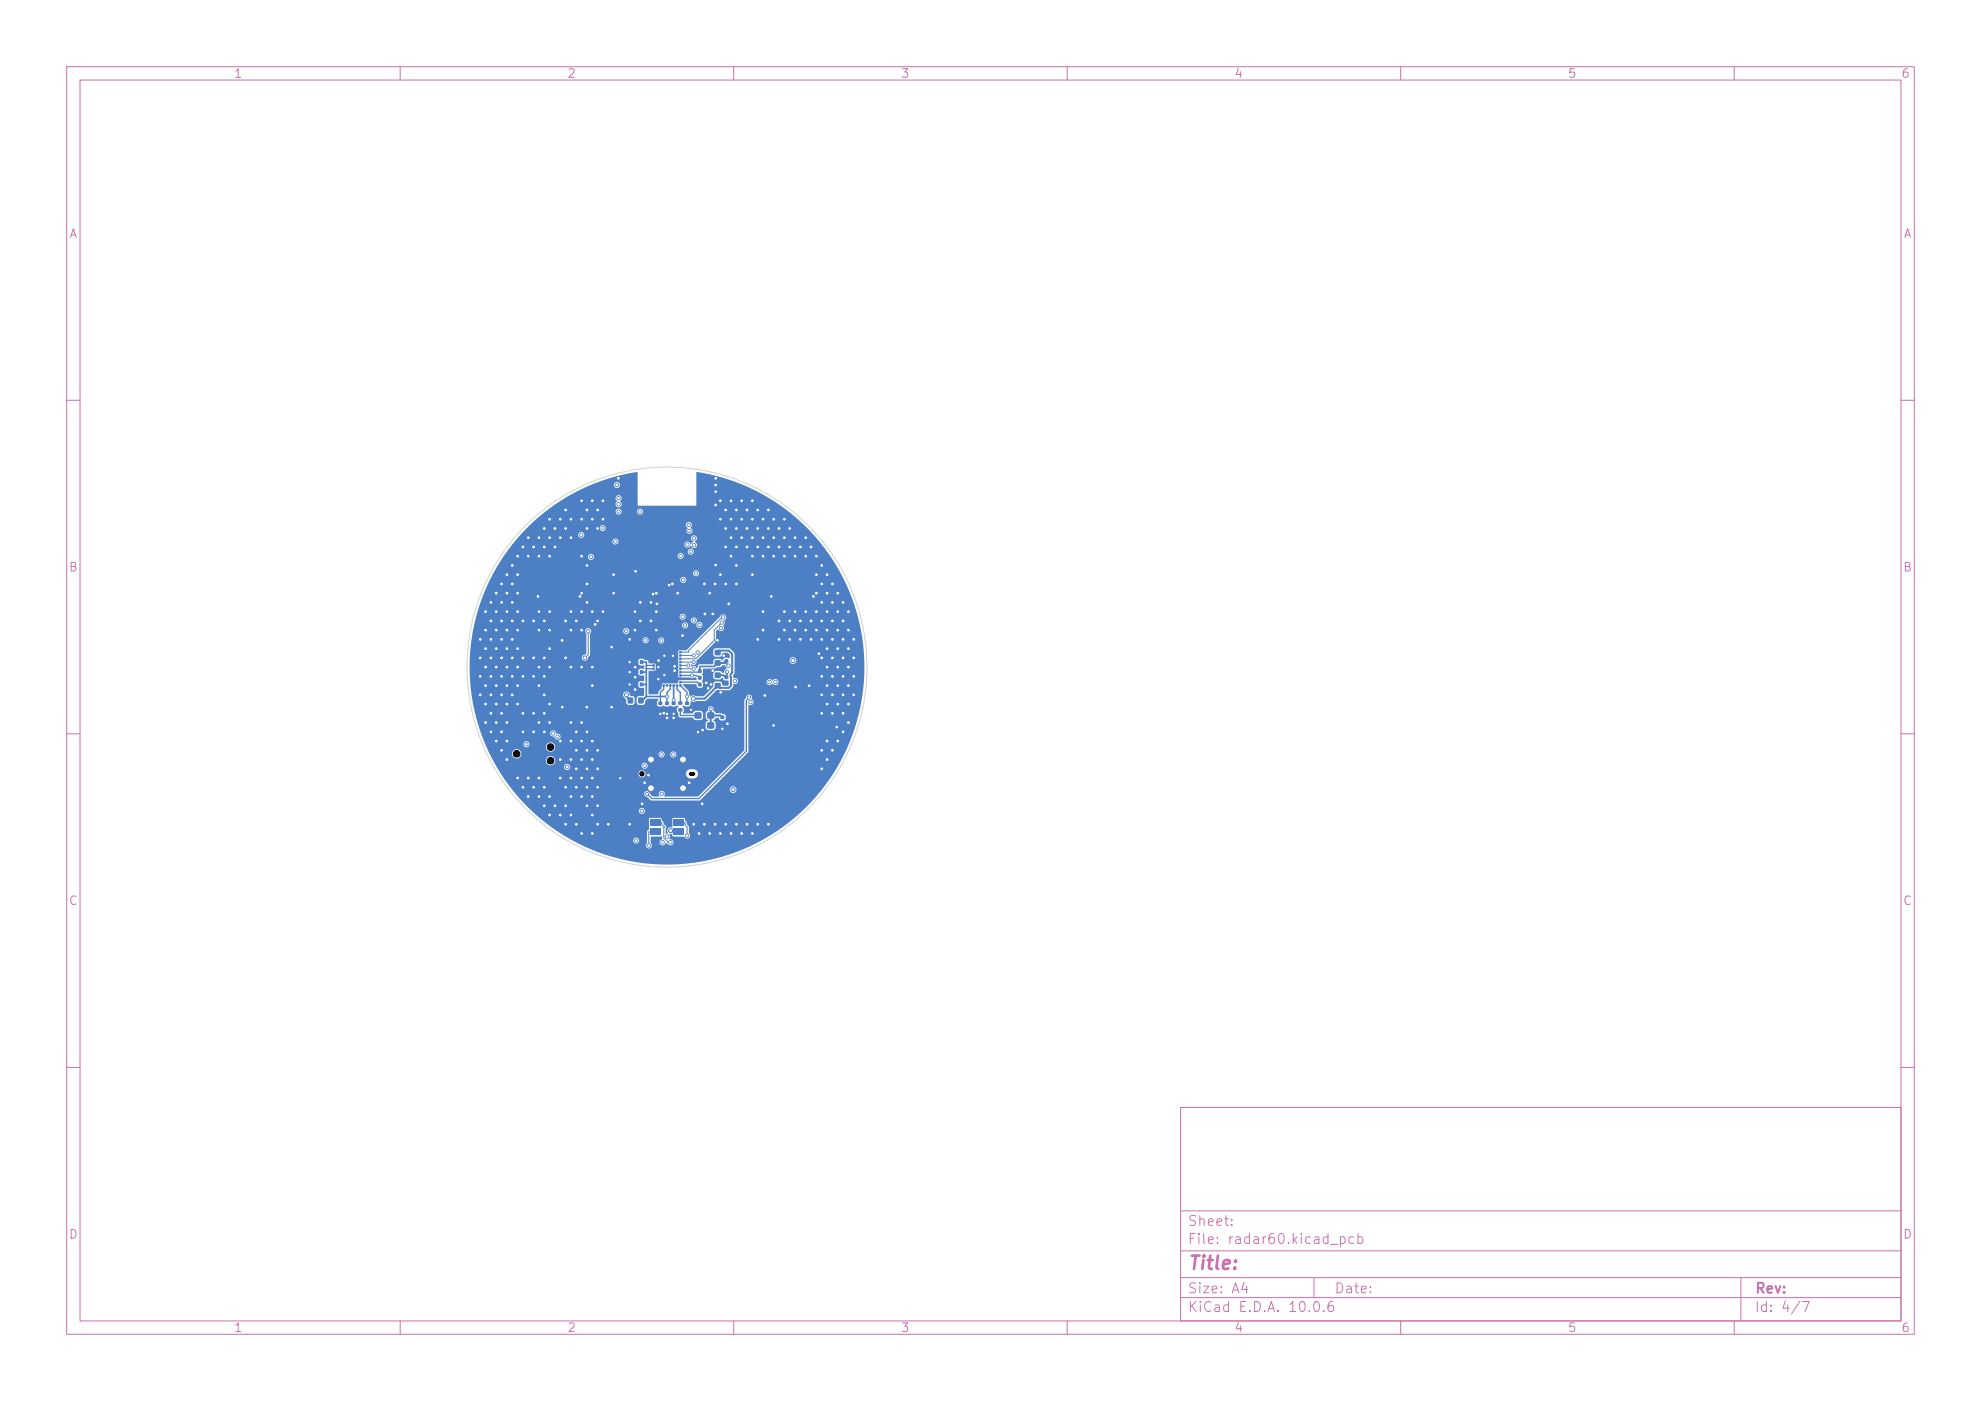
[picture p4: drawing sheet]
<svg xmlns="http://www.w3.org/2000/svg" width="297mm" height="210mm" viewBox="0 0 297 210" stroke-linecap="round" stroke-linejoin="round" font-family="sans-serif">
<defs><g id="words">
<text font-size="2" fill="#c872ab" x="178" y="190.8">Title:</text>
<g font-size="1.5" fill="#c872ab">
<text x="178" y="184.1">Sheet:</text>
<text x="178" y="186.8">File: radar60.kicad_pcb</text>
<text x="178" y="197">KiCad E.D.A. 10.0.6</text>
<text x="178" y="194.2">Size: A4</text>
<text x="200" y="194.2">Date:</text>
<text x="263" y="197">Id: 4/7</text>
<text x="263" y="194.2">Rev:</text>
</g>
<g font-size="1.3" fill="#c872ab">
<text x="35" y="12">1</text>
<text x="85" y="12">2</text>
<text x="135" y="12">3</text>
<text x="185" y="12">4</text>
<text x="235" y="12">5</text>
<text x="285" y="12">6</text>
<text x="10.3" y="36">A</text>
<text x="285.3" y="36">A</text>
<text x="10.2" y="86">B</text>
<text x="285.2" y="86">B</text>
<text x="10.2" y="136">C</text>
<text x="285.2" y="136">C</text>
<text x="10.2" y="186">D</text>
<text x="285.2" y="186">D</text>
<text x="35" y="200">1</text>
<text x="85" y="200">2</text>
<text x="135" y="200">3</text>
<text x="185" y="200">4</text>
<text x="235" y="200">5</text>
<text x="285" y="200">6</text>
</g>
</g></defs>
<g fill="none" stroke="#c872ab" stroke-width=".15">
<path d="M10 10h277v190h-277zM12 12h273v186h-273zM60 10v2M110 10v2M160 10v2M210 10v2M260 10v2M10 60h2M285 60h2M10 110h2M285 110h2M10 160h2"/>
<path d="M177 166h108v32h-108zM285 160h2M60 198v2M110 198v2M160 198v2M177 194.5h108M177 191.5h108M177 187.5h108M177 181.5h108M197 191.5v3M210 198v2M260 198v2"/>
<path d="M261 191.5v6.5"/>
</g>
<g fill="#4d7fc4" stroke="#4d7fc4" stroke-width=".15">
<circle cx="97.6" cy="113.9" r=".55"/>
<circle cx="97.6" cy="118.2" r=".55"/>
<circle cx="102.4" cy="113.9" r=".55"/>
<circle cx="102.4" cy="118.2" r=".55"/>
</g>
<g fill="#4d7fc4">
<path d="M104.7 101.3h.5v.6h-.5z"/>
<path d="M105.6 101.3h.5v.6h-.5z"/>
<path d="M106.1 108.3h.9v.9h-.9z"/>
<path d="M104.2 108.3h.9v.9h-.9z"/>
<path d="M104.2 106.8h.9v.9h-.9z"/>
<path d="M106.1 106.8h.9v.9h-.9z"/>
<path d="M107.2 97.4h.8v.8h-.8z"/>
<path d="M107.2 99h.8v.8h-.8z"/>
<path d="M101.7 106.2h.6v.4h-.6z"/>
<path d="M101.7 105.2h.6v.4h-.6z"/>
<path d="M98.7 105.2h.6v.5h-.6z"/>
<path d="M98.7 106.1h.6v.5h-.6z"/>
<path d="M99.7 105.2h.6v.5h-.6z"/>
<path d="M99.7 106.1h.6v.5h-.6z"/>
<path d="M97.5 124.2h1.5v1h-1.5z"/>
<path d="M97.5 122.8h1.5v1h-1.5z"/>
<path d="M101 122.8h1.5v1h-1.5z"/>
<path d="M101 124.2h1.5v1h-1.5z"/>
<path d="M108.6 98.8h.6v.5h-.6z"/>
<path d="M108.6 97.9h.6v.5h-.6z"/>
<path d="M104.7 102.3h.5v.6h-.5z"/>
<path d="M105.6 102.3h.5v.6h-.5z"/>
<path d="M94.1 104.6h.8v.8h-.8z"/>
<path d="M95.7 104.6h.8v.8h-.8z"/>
<path d="M95.9 102.3h.5v.6h-.5z"/>
<path d="M95 102.3h.5v.6h-.5z"/>
</g>
<g fill="#4d7fc4" stroke="#4d7fc4" stroke-width=".15">
<circle cx="102" cy="97.3" r=".14"/>
<circle cx="101.5" cy="97.3" r=".14"/>
<circle cx="101" cy="97.3" r=".14"/>
<circle cx="100.5" cy="97.3" r=".14"/>
<circle cx="100" cy="97.3" r=".14"/>
<circle cx="99.5" cy="97.3" r=".14"/>
<circle cx="99" cy="97.3" r=".14"/>
<circle cx="98.5" cy="97.3" r=".14"/>
<circle cx="98" cy="97.3" r=".14"/>
<circle cx="102" cy="97.8" r=".14"/>
<circle cx="101" cy="97.7" r=".14"/>
<circle cx="100.5" cy="97.7" r=".14"/>
<circle cx="98.5" cy="97.7" r=".14"/>
<circle cx="98" cy="97.7" r=".14"/>
<circle cx="102" cy="98.3" r=".14"/>
<circle cx="98" cy="98.3" r=".14"/>
<circle cx="102" cy="98.8" r=".14"/>
<circle cx="98" cy="98.7" r=".14"/>
<circle cx="102" cy="99.3" r=".14"/>
<circle cx="98" cy="99.3" r=".14"/>
<circle cx="102" cy="99.8" r=".14"/>
<circle cx="98" cy="99.7" r=".14"/>
<circle cx="102" cy="100.3" r=".14"/>
<circle cx="98" cy="100.3" r=".14"/>
<circle cx="102" cy="100.8" r=".14"/>
<circle cx="98" cy="100.7" r=".14"/>
<circle cx="102" cy="101.3" r=".14"/>
<circle cx="98" cy="101.3" r=".14"/>
<circle cx="102" cy="101.7" r=".14"/>
<circle cx="98" cy="101.7" r=".14"/>
<circle cx="102" cy="102.3" r=".14"/>
<circle cx="98" cy="102.3" r=".14"/>
<circle cx="102" cy="102.8" r=".14"/>
<circle cx="101.5" cy="102.7" r=".14"/>
<circle cx="101" cy="102.7" r=".14"/>
<circle cx="100.5" cy="102.7" r=".14"/>
<circle cx="100" cy="102.7" r=".14"/>
<circle cx="99.5" cy="102.7" r=".14"/>
<circle cx="99" cy="102.7" r=".14"/>
<circle cx="98" cy="102.7" r=".14"/>
</g>
<g fill="#4d7fc4">
<path d="M108.6 101.3h.6v.5h-.6z"/>
<path d="M108.6 102.2h.6v.5h-.6z"/>
<path d="M102.7 105.2h.6v.5h-.6z"/>
<path d="M102.7 106.1h.6v.5h-.6z"/>
<path d="M95.9 99h.5v.5h-.5z"/>
<path d="M95 99h.5v.5h-.5z"/>
<path d="M107.2 102.4h.8v.8h-.8z"/>
<path d="M107.2 100.8h.8v.8h-.8z"/>
<path d="M95.9 100.5h.5v.5h-.5z"/>
<path d="M95 100.5h.5v.5h-.5z"/>
<path d="M104.7 100.3h.5v.6h-.5z"/>
<path d="M105.6 100.3h.5v.6h-.5z"/>
<path d="M100.7 105.2h.6v.5h-.6z"/>
<path d="M100.7 106.1h.6v.5h-.6z"/>
<path d="M108 107.3h.6v.5h-.6z"/>
<path d="M108 108.2h.6v.5h-.6z"/>
</g>
<g fill="#4d7fc4" stroke="#4d7fc4" stroke-width=".15">
<circle cx="105.3" cy="109.4" r=".25"/>
<circle cx="99.6" cy="101.2" r=".23"/>
<circle cx="96.3" cy="120.5" r=".25"/>
<circle cx="82.4" cy="108.3" r=".25"/>
<circle cx="81.6" cy="118" r=".25"/>
<circle cx="86.4" cy="109.7" r=".25"/>
<circle cx="96.6" cy="117.3" r=".25"/>
<circle cx="76.8" cy="98.6" r=".25"/>
<circle cx="80.8" cy="80.6" r=".25"/>
<circle cx="107.2" cy="87.5" r=".25"/>
<circle cx="112.8" cy="83.4" r=".25"/>
<circle cx="127.2" cy="97.2" r=".25"/>
<circle cx="100.3" cy="87.7" r=".25"/>
<circle cx="73.6" cy="90.3" r=".25"/>
<circle cx="84.3" cy="106" r=".25"/>
<circle cx="110.4" cy="79.2" r=".25"/>
<circle cx="87.2" cy="94.5" r=".25"/>
<circle cx="109.6" cy="75.1" r=".25"/>
<circle cx="119.2" cy="80.6" r=".25"/>
<circle cx="112.8" cy="80.6" r=".25"/>
<circle cx="72.8" cy="105.5" r=".25"/>
<circle cx="84" cy="113.9" r=".25"/>
<circle cx="87.2" cy="83.4" r=".25"/>
<circle cx="74.4" cy="97.2" r=".25"/>
<circle cx="80.8" cy="116.6" r=".25"/>
<circle cx="82.4" cy="91.7" r=".25"/>
<circle cx="123.2" cy="106.9" r=".25"/>
<circle cx="107.3" cy="71.7" r=".25"/>
<circle cx="78.4" cy="109.7" r=".25"/>
<circle cx="123.2" cy="87.5" r=".25"/>
<circle cx="88.8" cy="124.9" r=".25"/>
<circle cx="87.2" cy="91.7" r=".25"/>
<circle cx="73.6" cy="106.9" r=".25"/>
<circle cx="104.6" cy="109.8" r=".22"/>
<circle cx="94.4" cy="102.6" r=".22"/>
<circle cx="106.4" cy="124.9" r=".25"/>
<circle cx="125.6" cy="97.2" r=".25"/>
<circle cx="82.4" cy="97.2" r=".25"/>
<circle cx="77.6" cy="102.8" r=".25"/>
<circle cx="110.4" cy="82" r=".25"/>
<circle cx="72.8" cy="108.3" r=".25"/>
<circle cx="80" cy="93.1" r=".25"/>
<circle cx="124.8" cy="98.6" r=".25"/>
<circle cx="92" cy="86.1" r=".25"/>
<circle cx="100" cy="107.6" r=".25"/>
<circle cx="123.2" cy="95.8" r=".25"/>
<circle cx="88" cy="87.5" r=".25"/>
<circle cx="88.8" cy="75.1" r=".25"/>
<circle cx="125.4" cy="109" r=".25"/>
<circle cx="123.2" cy="115.2" r=".25"/>
<circle cx="124.8" cy="90.3" r=".25"/>
<circle cx="76" cy="91.7" r=".25"/>
<circle cx="112" cy="76.4" r=".25"/>
<circle cx="116.8" cy="82" r=".25"/>
<circle cx="120.8" cy="94.5" r=".25"/>
<circle cx="81.6" cy="98.6" r=".25"/>
<circle cx="97.2" cy="116.2" r=".25"/>
<circle cx="108.8" cy="123.6" r=".25"/>
<circle cx="120.8" cy="91.7" r=".25"/>
<circle cx="81.6" cy="106.9" r=".25"/>
<circle cx="88" cy="79.2" r=".25"/>
<circle cx="81.6" cy="101.4" r=".25"/>
<circle cx="88" cy="115.2" r=".25"/>
<circle cx="93" cy="116.6" r=".22"/>
<circle cx="87.2" cy="77.8" r=".25"/>
<circle cx="88" cy="84.8" r=".25"/>
<circle cx="110.4" cy="84.8" r=".25"/>
<circle cx="110.4" cy="123.6" r=".25"/>
<circle cx="119.2" cy="94.5" r=".25"/>
<circle cx="124.8" cy="112.5" r=".25"/>
<circle cx="76" cy="100" r=".25"/>
<circle cx="82.4" cy="80.6" r=".25"/>
<circle cx="74.4" cy="88.9" r=".25"/>
<circle cx="110.4" cy="76.4" r=".25"/>
<circle cx="101" cy="107.6" r=".25"/>
<circle cx="85.6" cy="77.8" r=".25"/>
<circle cx="123.2" cy="104.2" r=".25"/>
<circle cx="108" cy="75.1" r=".25"/>
<circle cx="74.4" cy="94.5" r=".25"/>
<circle cx="77.6" cy="91.7" r=".25"/>
<circle cx="89.2" cy="93.6" r=".25"/>
<circle cx="95.2" cy="103.4" r=".25"/>
<circle cx="121.6" cy="93.1" r=".25"/>
<circle cx="84" cy="122.2" r=".25"/>
<circle cx="95.3" cy="85.6" r=".25"/>
<circle cx="98.7" cy="101.8" r=".22"/>
<circle cx="80.8" cy="94.5" r=".25"/>
<circle cx="79.2" cy="80.6" r=".25"/>
<circle cx="120.8" cy="83.4" r=".25"/>
<circle cx="82.4" cy="105.5" r=".25"/>
<circle cx="89.6" cy="112.5" r=".25"/>
<circle cx="90.4" cy="91.7" r=".25"/>
<circle cx="96" cy="93.1" r=".25"/>
<circle cx="78.4" cy="98.6" r=".25"/>
<circle cx="99" cy="107" r=".23"/>
<circle cx="124.8" cy="106.9" r=".25"/>
<circle cx="87.2" cy="111.1" r=".25"/>
<circle cx="105.9" cy="102.4" r=".25"/>
<circle cx="125.6" cy="100" r=".25"/>
<circle cx="75.2" cy="109.7" r=".25"/>
<circle cx="91.7" cy="97" r=".25"/>
<circle cx="117.6" cy="91.7" r=".25"/>
<circle cx="85.6" cy="108.3" r=".25"/>
<circle cx="107.3" cy="73.7" r=".25"/>
<circle cx="121.6" cy="82" r=".25"/>
<circle cx="77.6" cy="83.4" r=".25"/>
<circle cx="98.7" cy="99" r=".25"/>
<circle cx="123.2" cy="101.4" r=".25"/>
<circle cx="84.8" cy="93.1" r=".25"/>
<circle cx="124.8" cy="93.1" r=".25"/>
<circle cx="99.6" cy="98.3" r=".23"/>
<circle cx="100.8" cy="87.5" r=".25"/>
<circle cx="87.2" cy="108.3" r=".25"/>
<circle cx="84.3" cy="96" r=".25"/>
<circle cx="88.8" cy="111.1" r=".25"/>
<circle cx="120" cy="93.1" r=".25"/>
<circle cx="122" cy="89.4" r=".25"/>
<circle cx="115.7" cy="89.4" r=".25"/>
<circle cx="89.6" cy="79.2" r=".25"/>
<circle cx="84.8" cy="79.2" r=".25"/>
<circle cx="76.8" cy="90.3" r=".25"/>
<circle cx="125.6" cy="105.5" r=".25"/>
<circle cx="92.7" cy="71.7" r=".25"/>
<circle cx="75.2" cy="112.5" r=".25"/>
<circle cx="85.6" cy="111.1" r=".25"/>
<circle cx="113.6" cy="95.8" r=".25"/>
<circle cx="76" cy="113.9" r=".25"/>
<circle cx="73.6" cy="95.8" r=".25"/>
<circle cx="95.2" cy="91.7" r=".25"/>
<circle cx="74.4" cy="102.8" r=".25"/>
<circle cx="75.2" cy="106.9" r=".25"/>
<circle cx="75.2" cy="104.2" r=".25"/>
<circle cx="74.4" cy="105.5" r=".25"/>
<circle cx="87.2" cy="119.4" r=".25"/>
<circle cx="78.4" cy="93.1" r=".25"/>
<circle cx="84" cy="77.8" r=".25"/>
<circle cx="105.3" cy="120.5" r=".25"/>
<circle cx="85.6" cy="100" r=".25"/>
<circle cx="85.6" cy="122.2" r=".25"/>
<circle cx="74.4" cy="91.7" r=".25"/>
<circle cx="99.5" cy="106.9" r=".25"/>
<circle cx="117.6" cy="77.8" r=".25"/>
<circle cx="127.2" cy="108.3" r=".25"/>
<circle cx="107.3" cy="72.7" r=".25"/>
<circle cx="75.2" cy="95.8" r=".25"/>
<circle cx="84.8" cy="76.4" r=".25"/>
<circle cx="119.2" cy="83.4" r=".25"/>
<circle cx="111.2" cy="77.8" r=".25"/>
<circle cx="87.2" cy="124.9" r=".25"/>
<circle cx="105.6" cy="123.6" r=".25"/>
<circle cx="109.6" cy="77.8" r=".25"/>
<circle cx="114.4" cy="91.7" r=".25"/>
<circle cx="76.8" cy="104.2" r=".25"/>
<circle cx="91.2" cy="123.6" r=".25"/>
<circle cx="108" cy="77.8" r=".25"/>
<circle cx="113.6" cy="123.6" r=".25"/>
<circle cx="116" cy="108.7" r=".25"/>
<circle cx="77.6" cy="86.1" r=".25"/>
<circle cx="97.9" cy="89.1" r=".25"/>
<circle cx="125.6" cy="88.9" r=".25"/>
<circle cx="108" cy="124.9" r=".25"/>
<circle cx="108.3" cy="109.2" r=".23"/>
<circle cx="101.1" cy="99.9" r=".25"/>
<circle cx="128" cy="101.4" r=".25"/>
<circle cx="72.8" cy="100" r=".25"/>
<circle cx="87" cy="89.4" r=".25"/>
<circle cx="116" cy="83.4" r=".25"/>
<circle cx="97.6" cy="93.1" r=".25"/>
<circle cx="127.2" cy="105.5" r=".25"/>
<circle cx="97.6" cy="90.3" r=".25"/>
<circle cx="86.4" cy="115.2" r=".25"/>
<circle cx="88.8" cy="102.8" r=".25"/>
<circle cx="72" cy="98.6" r=".25"/>
<circle cx="127.2" cy="100" r=".25"/>
<circle cx="80" cy="106.9" r=".25"/>
<circle cx="85.6" cy="91.7" r=".25"/>
<circle cx="80.8" cy="102.8" r=".25"/>
<circle cx="72.8" cy="94.5" r=".25"/>
<circle cx="122.4" cy="94.5" r=".25"/>
<circle cx="109.3" cy="90.5" r=".25"/>
<circle cx="106.6" cy="102.6" r=".25"/>
<circle cx="79.2" cy="119.4" r=".25"/>
<circle cx="127.2" cy="102.8" r=".25"/>
<circle cx="81.6" cy="79.2" r=".25"/>
<circle cx="76.8" cy="87.5" r=".25"/>
<circle cx="107.6" cy="96" r=".25"/>
<circle cx="102.3" cy="95.3" r=".25"/>
<circle cx="72.8" cy="91.7" r=".25"/>
<circle cx="77.6" cy="97.2" r=".25"/>
<circle cx="122.4" cy="88.9" r=".25"/>
<circle cx="77.6" cy="100" r=".25"/>
<circle cx="98.4" cy="91.7" r=".25"/>
<circle cx="81.6" cy="104.2" r=".25"/>
<circle cx="128" cy="95.8" r=".25"/>
<circle cx="112.8" cy="75.1" r=".25"/>
<circle cx="80.8" cy="91.7" r=".25"/>
<circle cx="108.8" cy="87.5" r=".25"/>
<circle cx="76" cy="97.2" r=".25"/>
<circle cx="108.5" cy="98.3" r=".25"/>
<circle cx="72" cy="101.4" r=".25"/>
<circle cx="75.2" cy="93.1" r=".25"/>
<circle cx="94.4" cy="99.2" r=".22"/>
<circle cx="72.8" cy="97.2" r=".25"/>
<circle cx="76.8" cy="101.4" r=".25"/>
<circle cx="89.6" cy="76.4" r=".25"/>
<circle cx="106.9" cy="100.5" r=".25"/>
<circle cx="72.8" cy="102.8" r=".25"/>
<circle cx="82.4" cy="122.2" r=".25"/>
<circle cx="76" cy="86.1" r=".25"/>
<circle cx="76" cy="94.5" r=".25"/>
<circle cx="108" cy="86.1" r=".25"/>
<circle cx="118.4" cy="93.1" r=".25"/>
<circle cx="124" cy="91.7" r=".25"/>
<circle cx="126.4" cy="98.6" r=".25"/>
<circle cx="81.6" cy="109.7" r=".25"/>
<circle cx="86.4" cy="123.6" r=".25"/>
<circle cx="117.6" cy="80.6" r=".25"/>
<circle cx="87.2" cy="100" r=".25"/>
<circle cx="87.2" cy="113.9" r=".25"/>
<circle cx="116" cy="77.8" r=".25"/>
<circle cx="119.3" cy="103" r=".25"/>
<circle cx="112" cy="79.2" r=".25"/>
<circle cx="126.4" cy="104.2" r=".25"/>
<circle cx="124.8" cy="87.5" r=".25"/>
<circle cx="112.8" cy="86.1" r=".25"/>
<circle cx="122.4" cy="91.7" r=".25"/>
<circle cx="81.6" cy="82" r=".25"/>
<circle cx="110.4" cy="87.5" r=".25"/>
<circle cx="89.6" cy="93.1" r=".25"/>
<circle cx="116.8" cy="79.2" r=".25"/>
<circle cx="98.4" cy="94.5" r=".25"/>
<circle cx="112" cy="82" r=".25"/>
<circle cx="112" cy="123.6" r=".25"/>
<circle cx="88" cy="76.4" r=".25"/>
<circle cx="104" cy="123.6" r=".25"/>
<circle cx="126.4" cy="109.7" r=".25"/>
<circle cx="100.9" cy="98.3" r=".23"/>
<circle cx="73.6" cy="101.4" r=".25"/>
<circle cx="73.6" cy="98.6" r=".25"/>
<circle cx="88.8" cy="122.2" r=".25"/>
<circle cx="89.6" cy="118" r=".25"/>
<circle cx="101.6" cy="88.9" r=".25"/>
<circle cx="76" cy="105.5" r=".25"/>
<circle cx="77.6" cy="116.6" r=".25"/>
<circle cx="114.4" cy="80.6" r=".25"/>
<circle cx="113.6" cy="82" r=".25"/>
<circle cx="94.4" cy="95.8" r=".25"/>
<circle cx="72" cy="95.8" r=".25"/>
<circle cx="118.4" cy="82" r=".25"/>
<circle cx="124" cy="88.9" r=".25"/>
<circle cx="108" cy="103.8" r=".25"/>
<circle cx="84.8" cy="118" r=".25"/>
<circle cx="95.2" cy="94.5" r=".25"/>
<circle cx="80" cy="98.6" r=".25"/>
<circle cx="112.8" cy="77.8" r=".25"/>
<circle cx="106.2" cy="103.2" r=".25"/>
<circle cx="100" cy="107" r=".23"/>
<circle cx="80.8" cy="119.4" r=".25"/>
<circle cx="126.4" cy="101.4" r=".25"/>
<circle cx="81.6" cy="93.1" r=".25"/>
<circle cx="113.6" cy="76.4" r=".25"/>
<circle cx="75.2" cy="101.4" r=".25"/>
<circle cx="79.2" cy="83.4" r=".25"/>
<circle cx="98.7" cy="100" r=".22"/>
<circle cx="114.7" cy="104.3" r=".25"/>
<circle cx="115.2" cy="82" r=".25"/>
<circle cx="123.2" cy="84.8" r=".25"/>
<circle cx="76" cy="88.9" r=".25"/>
<circle cx="90.4" cy="77.8" r=".25"/>
<circle cx="94.4" cy="100.7" r=".22"/>
<circle cx="116.8" cy="95.8" r=".25"/>
<circle cx="82.4" cy="100" r=".25"/>
<circle cx="124.8" cy="104.2" r=".25"/>
<circle cx="107.3" cy="75.7" r=".25"/>
<circle cx="77.6" cy="88.9" r=".25"/>
<circle cx="114.4" cy="77.8" r=".25"/>
<circle cx="126.4" cy="106.9" r=".25"/>
<circle cx="84.8" cy="123.6" r=".25"/>
<circle cx="124" cy="105.5" r=".25"/>
<circle cx="89.6" cy="115.2" r=".25"/>
<circle cx="86.4" cy="118" r=".25"/>
<circle cx="103.6" cy="106.4" r=".22"/>
<circle cx="121.6" cy="95.8" r=".25"/>
<circle cx="83.2" cy="120.8" r=".25"/>
<circle cx="115.2" cy="79.2" r=".25"/>
<circle cx="113.6" cy="79.2" r=".25"/>
<circle cx="98.4" cy="88.9" r=".25"/>
<circle cx="109.1" cy="108.5" r=".25"/>
<circle cx="85.6" cy="113.9" r=".25"/>
<circle cx="76" cy="108.3" r=".25"/>
<circle cx="120.8" cy="80.6" r=".25"/>
<circle cx="124" cy="97.2" r=".25"/>
<circle cx="82.4" cy="119.4" r=".25"/>
<circle cx="124.8" cy="95.8" r=".25"/>
<circle cx="76.8" cy="95.8" r=".25"/>
<circle cx="88.8" cy="113.9" r=".25"/>
<circle cx="77.6" cy="94.5" r=".25"/>
<circle cx="83.2" cy="82" r=".25"/>
<circle cx="85.6" cy="116.6" r=".25"/>
<circle cx="126.4" cy="93.1" r=".25"/>
<circle cx="124" cy="100" r=".25"/>
<circle cx="87.2" cy="116.6" r=".25"/>
<circle cx="109.6" cy="124.9" r=".25"/>
<circle cx="111.2" cy="124.9" r=".25"/>
<circle cx="90.4" cy="75.1" r=".25"/>
<circle cx="116" cy="80.6" r=".25"/>
<circle cx="105.7" cy="92" r=".25"/>
<circle cx="80.6" cy="89.4" r=".25"/>
<circle cx="84" cy="116.6" r=".25"/>
<circle cx="103.3" cy="117.3" r=".25"/>
<circle cx="86.4" cy="93.1" r=".25"/>
<circle cx="91.7" cy="106" r=".25"/>
<circle cx="73.6" cy="104.2" r=".25"/>
<circle cx="88.8" cy="91.7" r=".25"/>
<circle cx="112.8" cy="124.9" r=".25"/>
<circle cx="87.2" cy="88.9" r=".25"/>
<circle cx="85.6" cy="94.5" r=".25"/>
<circle cx="123.2" cy="112.5" r=".25"/>
<circle cx="80" cy="109.7" r=".25"/>
<circle cx="127.2" cy="91.7" r=".25"/>
<circle cx="120" cy="82" r=".25"/>
<circle cx="74.4" cy="108.3" r=".25"/>
<circle cx="125.6" cy="94.5" r=".25"/>
<circle cx="124.8" cy="101.4" r=".25"/>
<circle cx="115.2" cy="76.4" r=".25"/>
<circle cx="108.8" cy="82" r=".25"/>
<circle cx="108.8" cy="76.4" r=".25"/>
<circle cx="124" cy="111.1" r=".25"/>
<circle cx="114.4" cy="83.4" r=".25"/>
<circle cx="80" cy="82" r=".25"/>
<circle cx="122.4" cy="86.1" r=".25"/>
<circle cx="79.2" cy="116.6" r=".25"/>
<circle cx="76" cy="102.8" r=".25"/>
<circle cx="78.4" cy="101.4" r=".25"/>
<circle cx="95.2" cy="100" r=".25"/>
<circle cx="122.4" cy="83.4" r=".25"/>
<circle cx="128" cy="104.2" r=".25"/>
<circle cx="85.6" cy="80.6" r=".25"/>
<circle cx="74.4" cy="100" r=".25"/>
<circle cx="123.2" cy="98.6" r=".25"/>
<circle cx="76" cy="111.1" r=".25"/>
<circle cx="80.8" cy="108.3" r=".25"/>
<circle cx="126.4" cy="95.8" r=".25"/>
<circle cx="80" cy="101.4" r=".25"/>
<circle cx="111.2" cy="80.6" r=".25"/>
<circle cx="128" cy="98.6" r=".25"/>
<circle cx="124" cy="94.5" r=".25"/>
<circle cx="82.4" cy="77.8" r=".25"/>
<circle cx="89.6" cy="120.8" r=".25"/>
<circle cx="82.4" cy="94.5" r=".25"/>
<circle cx="84" cy="111.1" r=".25"/>
<circle cx="80.8" cy="83.4" r=".25"/>
<circle cx="125.6" cy="111.1" r=".25"/>
<circle cx="109.6" cy="83.4" r=".25"/>
<circle cx="74.4" cy="111.1" r=".25"/>
<circle cx="88.8" cy="119.4" r=".25"/>
<circle cx="88" cy="106" r=".25"/>
<circle cx="92" cy="88.9" r=".25"/>
<circle cx="76.8" cy="93.1" r=".25"/>
<circle cx="105.6" cy="87.5" r=".25"/>
<circle cx="84.8" cy="98.6" r=".25"/>
<circle cx="85.6" cy="119.4" r=".25"/>
<circle cx="123.2" cy="90.3" r=".25"/>
<circle cx="78.4" cy="82" r=".25"/>
<circle cx="75.2" cy="98.6" r=".25"/>
<circle cx="118.4" cy="79.2" r=".25"/>
<circle cx="80" cy="118" r=".25"/>
<circle cx="124" cy="86.1" r=".25"/>
<circle cx="87.2" cy="75.1" r=".25"/>
<circle cx="120" cy="95.8" r=".25"/>
<circle cx="104.8" cy="124.9" r=".25"/>
<circle cx="116.8" cy="93.1" r=".25"/>
<circle cx="115.2" cy="123.6" r=".25"/>
<circle cx="78.4" cy="106.9" r=".25"/>
<circle cx="106.4" cy="88.9" r=".25"/>
<circle cx="117.6" cy="94.5" r=".25"/>
<circle cx="89.6" cy="123.6" r=".25"/>
<circle cx="101.1" cy="100.5" r=".25"/>
<circle cx="127.2" cy="94.5" r=".25"/>
<circle cx="88.8" cy="100" r=".25"/>
<circle cx="75.2" cy="90.3" r=".25"/>
<circle cx="125.6" cy="102.8" r=".25"/>
<circle cx="88" cy="120.8" r=".25"/>
<circle cx="107.2" cy="123.6" r=".25"/>
<circle cx="107.3" cy="84.7" r=".25"/>
<circle cx="84" cy="80.6" r=".25"/>
<circle cx="123.2" cy="93.1" r=".25"/>
<circle cx="88.8" cy="77.8" r=".25"/>
<circle cx="88" cy="90.3" r=".25"/>
<circle cx="126.4" cy="90.3" r=".25"/>
<circle cx="122.8" cy="98" r=".25"/>
<circle cx="125.6" cy="91.7" r=".25"/>
<circle cx="80.8" cy="100" r=".25"/>
<circle cx="95.2" cy="101.5" r=".25"/>
<circle cx="72" cy="104.2" r=".25"/>
<circle cx="88.8" cy="116.6" r=".25"/>
<circle cx="111.2" cy="75.1" r=".25"/>
<circle cx="83.2" cy="79.2" r=".25"/>
<circle cx="121.3" cy="102.8" r=".25"/>
<circle cx="73.6" cy="93.1" r=".25"/>
<circle cx="88" cy="118" r=".25"/>
<circle cx="84.8" cy="120.8" r=".25"/>
<circle cx="124" cy="113.9" r=".25"/>
<circle cx="108.8" cy="79.2" r=".25"/>
<circle cx="114.4" cy="94.5" r=".25"/>
<circle cx="88" cy="112.5" r=".25"/>
<circle cx="124" cy="102.8" r=".25"/>
<circle cx="98.5" cy="90.5" r=".25"/>
<circle cx="117.6" cy="83.4" r=".25"/>
<circle cx="86.4" cy="112.5" r=".25"/>
<circle cx="96" cy="90.3" r=".25"/>
<circle cx="73.6" cy="109.7" r=".25"/>
<circle cx="77.6" cy="105.5" r=".25"/>
<circle cx="94.4" cy="123.6" r=".25"/>
<circle cx="88" cy="109.7" r=".25"/>
<circle cx="119.2" cy="91.7" r=".25"/>
<circle cx="78.4" cy="118" r=".25"/>
<circle cx="109.6" cy="80.6" r=".25"/>
<circle cx="82.4" cy="83.4" r=".25"/>
<circle cx="118.4" cy="95.8" r=".25"/>
<circle cx="76.8" cy="84.8" r=".25"/>
<circle cx="81.6" cy="120.8" r=".25"/>
<circle cx="106.9" cy="92" r=".25"/>
<circle cx="75.2" cy="87.5" r=".25"/>
<circle cx="101" cy="107" r=".23"/>
<circle cx="112.3" cy="104.5" r=".23"/>
<circle cx="97" cy="119" r=".23"/>
<circle cx="96.6" cy="114.8" r=".25"/>
<circle cx="99.2" cy="119" r=".25"/>
<circle cx="112.5" cy="105.3" r=".25"/>
<circle cx="100.9" cy="113.1" r=".25"/>
<circle cx="100.5" cy="124.5" r=".3"/>
<circle cx="103.1" cy="81.6" r=".25"/>
<circle cx="116.3" cy="102.2" r=".25"/>
<circle cx="115.4" cy="102.2" r=".25"/>
<circle cx="102" cy="83.3" r=".25"/>
<circle cx="92.7" cy="74.7" r=".25"/>
<circle cx="100" cy="125.4" r=".25"/>
<circle cx="103" cy="125.3" r=".25"/>
<circle cx="93.9" cy="104.2" r=".3"/>
<circle cx="103.9" cy="104.7" r=".3"/>
<circle cx="109.2" cy="99.8" r=".25"/>
<circle cx="106.5" cy="106.3" r=".23"/>
<circle cx="104" cy="100.2" r=".23"/>
<circle cx="108.1" cy="94.2" r=".25"/>
<circle cx="108.4" cy="92.5" r=".25"/>
<circle cx="110.2" cy="102.1" r=".25"/>
<circle cx="104" cy="98.2" r=".23"/>
<circle cx="96.2" cy="121.6" r=".25"/>
<circle cx="99.2" cy="113.1" r=".25"/>
<circle cx="103.2" cy="99.8" r=".22"/>
<circle cx="104" cy="99.2" r=".23"/>
<circle cx="104.6" cy="97.8" r=".25"/>
<circle cx="102.4" cy="86.9" r=".25"/>
<circle cx="102.3" cy="92.5" r=".25"/>
<circle cx="104" cy="93" r=".25"/>
<circle cx="104.3" cy="85.9" r=".25"/>
<circle cx="104" cy="81.7" r=".25"/>
<circle cx="102.7" cy="93.8" r=".25"/>
<circle cx="104" cy="80.7" r=".25"/>
<circle cx="104.9" cy="93.7" r=".25"/>
<circle cx="108.2" cy="93.3" r=".25"/>
<circle cx="99.3" cy="126.3" r=".25"/>
<circle cx="92.7" cy="75.6" r=".25"/>
<circle cx="100.5" cy="126.3" r=".25"/>
<circle cx="118.9" cy="99" r=".3"/>
<circle cx="109.9" cy="118.4" r=".3"/>
<circle cx="101" cy="104.9" r=".23"/>
<circle cx="88.6" cy="83.5" r=".25"/>
<circle cx="92.5" cy="72.7" r=".25"/>
<circle cx="92.7" cy="76.7" r=".25"/>
<circle cx="95.4" cy="126" r=".25"/>
<circle cx="90.4" cy="79.2" r=".25"/>
<circle cx="82.9" cy="109.9" r=".25"/>
<circle cx="78.9" cy="111.6" r=".25"/>
<circle cx="87.1" cy="80.2" r=".25"/>
<circle cx="92.3" cy="81.2" r=".25"/>
<circle cx="83.6" cy="110.4" r=".25"/>
<circle cx="103.6" cy="82.7" r=".25"/>
<circle cx="99.1" cy="96" r=".25"/>
<circle cx="96.8" cy="96" r=".25"/>
<circle cx="103.4" cy="79.6" r=".25"/>
<circle cx="103.3" cy="78.7" r=".25"/>
<circle cx="88.2" cy="94.6" r=".25"/>
<circle cx="93.9" cy="94.6" r=".25"/>
<circle cx="87.7" cy="98.6" r=".25"/>
<circle cx="85" cy="115" r=".25"/>
<circle cx="96" cy="76.7" r=".25"/>
<circle cx="97.3" cy="126.7" r=".25"/>
<circle cx="109" cy="100.7" r=".22"/>
<circle cx="103.8" cy="101.2" r=".22"/>
<circle cx="100" cy="104.4" r=".22"/>
<circle cx="103" cy="104.4" r=".22"/>
</g>
<g fill="none" stroke="#4d7fc4" stroke-width=".25">
<path d="M95.2 99.3v.7M96.2 99.3h.7v5.1h3.1M107.6 99.4l-.5 .5h-2.2v.9M107.6 99.4h.1M108.4 99.4h.4l.4 .4M95.2 100.8v.7M95.2 102.6v.8M96.1 105h.1M96.2 102.6h.7M96.2 100.8h.7M99 106.4l.5 .5M100 106.4v1.2"/>
<path d="M101 102.8v2.6M101 106.4v1.2M104.7 108.8l.6 .6M105.9 101.6v.8M105.9 102.6h.7M107.6 101.2h.1M108.3 108.5h.8"/>
</g>
<g fill="none" stroke="#4d7fc4" stroke-width=".15">
<path d="M88.2 94.6v3.5l-.5 .5M98.5 97.3v.5M100.5 97.3v.5M101 97.3v.5M102 98.3h2M102 99.8h1.2M102 99.3h2M108.2 93.3l-1.1 1.2v1.5l-2.8 2.8h-2.3M108.4 92.5h-.2l-5 5.1v.2h-1.2M102 100.3h2M98.2 123.3h1v.3l.4 .4-.1 .1v1.5l.7 .7h.3M98.2 124.7h-.9v2"/>
<path d="M101.7 123.3h1v.4l.3 .3v1.3"/>
</g>
<path d="M96.9 99.8h1.1M96.9 100.3h1.1M99.5 102.8v.5l-.5 .5v1.6M100.5 102.8v.5l-.5 .5v1.6M101.5 102.8v.5l.5 .5v1.6M102 100.8h2.9M102 101.3h2.4l.5 .3M102 106.4v.9h2.7M102 102.8l1 1v1.6M102 102.3h2.5l.4 .3M112.3 104.6l-.4 .4v7.6l-7.1 7.1h-7.1l-.7-.7" fill="none" stroke="#4d7fc4" stroke-width=".2"/>
<path d="M109.5 101.1l.1 .4M100.5 124.5l.2 .2h1" fill="none" stroke="#4d7fc4" stroke-width=".23"/>
<path d="M107.6 97.8l.3-.3h1.4l.5 .5v2.8l-.3 .3M108.9 99.1l-.5 .3h-.8M93.9 104.2v.2l.6 .6M96.9 104.4l-.4 .4-.4 .2M106.6 107.3h1.4l.3 .2M106.6 106.3v2.5M107.6 102.8l-1.9 1.9h-1.8M107.6 102.8h.1M109 100.7l-.1 .8-.5-.3h-.8M109.6 101.5v1.3l-.3 .3h-1.4l-.3-.3" fill="none" stroke="#4d7fc4" stroke-width=".3"/>
<g fill="#4d7fc4">
<path d="M102.4 102.6h2a.46 .46 0 0 0 .3 .5h.4l.2-.1 .1-.6a.34 .34 0 0 1 0-.6v-.4a.34 .34 0 0 1 0-.6v-.6h1.7l.4-.2h.5l.3-.3h.4l.3 .5a.61 .61 0 0 0-.5 .7l-.2-.1-.3-.2h-.7l-.3 .1-.1 .3v.6l.3 .2h.8l.3-.2 .2 .3 .7 .1v.6l-.1 .1h-.8a.51 .51 0 0 0-.4-.6l-.8 .1-.2 .2v.6l-1.4 1.4h-1.2a.67 .67 0 0 0-.9 0l-.2-.8z"/>
<path d="M79.1 79.1l.4-.5h23.3l.1 .4 .2 .1a.47 .47 0 0 0-.1 .8 .47 .47 0 0 0 .7-.1 .47 .47 0 0 0-.2-.7 .46 .46 0 0 0 0-.7 .46 .46 0 0 0-.7 .2h-23.3l2.3-2h10.5v.2a.45 .45 0 0 0 .5 .4 .45 .45 0 0 0 .4-.6h2.3v.2a.45 .45 0 0 0 .7 .3 .45 .45 0 0 0 0-.8 .45 .45 0 0 0-.7 .3h-2.3v-.1a.45 .45 0 0 0-.5-.3 .45 .45 0 0 0-.4 .4h-10.5l1.6-1.1h8.9v.1a.46 .46 0 0 0 .7 .3 .46 .46 0 0 0-.1-.7 .46 .46 0 0 0 .3-.7 .46 .46 0 0 0-.7-.2 .46 .46 0 0 0 0 .7v.2l-.2 .3h-8.9l2.4-1.5 2.9-1.4h3.3v.2a.45 .45 0 0 0 .7 .3 .45 .45 0 0 0 0-.8 .45 .45 0 0 0-.7 .3h-3.3l3-1 3.8-.9 .1 .1v5h8.8l.1-5.1a29.6 29.6 0 0 1 23.8 38 29.6 29.6 0 0 1-41.1 18h9.6v.1a.46 .46 0 0 0 .7 .3 .46 .46 0 0 0 0-.8l.1-.9 1.6-.1 .1 .5a.47 .47 0 0 0-.3 .8 .47 .47 0 0 0 .8-.3l.1 .1a.56 .56 0 0 0 .6 .3 .56 .56 0 0 0 .5-.5 .59 .59 0 0 0-.7-.4l.2-.3-.2-.4 .1-.1h.4v.3l.2 .1h1.5a.48 .48 0 0 0 .7 .2 .48 .48 0 0 0 .1-.7v-1l-.3-.3-.1-.4-.2-.2-.1-.4-1.7 .1v1.3l-.1 .1a.55 .55 0 0 0-.7 .1 .55 .55 0 0 0 .1 .7h-.4l.1-1-.4-.4-.4-.8-1.6-.1-.2 .2 .1 1.2-.1 .4-.3 .2v1.7l-.2 .4h-9.6l-1.5-.8h9.2a.45 .45 0 0 0 .6 .5 .45 .45 0 0 0 .2-.7 .45 .45 0 0 0-.7 .1l-.1 .1h-9.2a29.3 29.3 0 0 1-6-4.4h16.1v.1a.45 .45 0 0 0 .7 .3 .45 .45 0 0 0 0-.7 .45 .45 0 0 0-.7 .3h-16.1l-2.4-2.6h19.3a.45 .45 0 0 0 .4 .5l.7 .6h7.1l1.8-1.7h2.8v.1a.5 .5 0 0 0 .8 .4 .5 .5 0 0 0 0-.9 .5 .5 0 0 0-.8 .4h-2.8l5.6-5.6 .1-7.1a.47 .47 0 0 0 .6-.2 .47 .47 0 0 0-.2-.6 .44 .44 0 0 0-.3-.7 .44 .44 0 0 0-.5 .5l-.3 .4v7.5l-6.9 6.9h-5.1a.48 .48 0 0 0 0-.7 .48 .48 0 0 0-.7 0 .48 .48 0 0 0 0 .6l-1 .1-.5-.5a.43 .43 0 0 0-.4-.3 .43 .43 0 0 0-.4 .3h-19.3l-2.2-3h20.6a.54 .54 0 0 0 .5 .6 .54 .54 0 0 0 .6-.6h6v.2a.69 .69 0 0 0 .7 .6h.7a.69 .69 0 0 0 .5-.8 .69 .69 0 0 0-.7-.6h-.6a.69 .69 0 0 0-.6 .6h-6a.54 .54 0 0 0-.6-.4 .54 .54 0 0 0-.5 .4h-20.6l-.7-1h10.2v.1a.45 .45 0 0 0 .6 .4 .45 .45 0 0 0 .2-.7h10.8v.1a.45 .45 0 0 0 .7 .4 .45 .45 0 0 0 0-.8 .45 .45 0 0 0-.7 .3h-10.8a.45 .45 0 0 0-.5-.2 .45 .45 0 0 0-.3 .4h-10.2l-.5-1h7.9v.2a.7 .7 0 0 0 1.1 .5 .7 .7 0 0 0 0-1.2 .7 .7 0 0 0-1.1 .5h-7.9l-.5-1h3.4v.2a.7 .7 0 0 0 .7 .6 .7 .7 0 0 0 .7-.7h20.5v.2a.45 .45 0 0 0 .5 .3 .45 .45 0 0 0 .4-.5h.9v.2a.45 .45 0 0 0 .7 .3 .45 .45 0 0 0 0-.8 .45 .45 0 0 0-.7 .3h-.9v-.1a.45 .45 0 0 0-.5-.3 .45 .45 0 0 0-.4 .4h-20.5v-.1a.7 .7 0 0 0-.7-.6 .7 .7 0 0 0-.7 .6h-3.4l-.7-1.4h5.8v.1a.46 .46 0 0 0 .7 .3h2.6v.2a.7 .7 0 0 0 1.1 .5 .7 .7 0 0 0 0-1.2 .7 .7 0 0 0-1.1 .5h-2.6l.1-.1a.45 .45 0 0 0-.2-.7 .45 .45 0 0 0-.6 .4h-5.8l-.6-1.6h10.4l.1 .4 .5 .1a.46 .46 0 0 0 .6 .5 .46 .46 0 0 0 .3-.6 .46 .46 0 0 0-.6-.3v-.1a.45 .45 0 0 0-.5-.4 .45 .45 0 0 0-.4 .4h-10.4l-.8-2.6-.6-3.2h22.7v.3l.5 .5v.5l.1 .2 .3 .1 .7-.1 .1-.2 .1-.7h.2l.1 .8 .2 .2h.6a.7 .7 0 0 0 .5-.7l.3-.3h1.5l.1 .2-.2 .3v.4l.1 .2 .6 .1 .3-.2 .2 .2h.5a.34 .34 0 0 1 .6 0h.5l.2-.2 .2 .2-.2 .3v.4l.2 .3v.5l.3 .2h1.8l.5 .3h.7l.4-.2v-.8h.4v.7l.4 .4-.4 .4v.7l.1 .2 .3 .1h.7l.4-.2v-.8l-.4-.4 .4-.4h.5v.3l.3 .1h.5l.2-.3v-.4l-.1-.2-.7-.2h-.7l-.1-.2a.4 .4 0 0 1-.3-.6 .47 .47 0 0 0-.6-.1 .47 .47 0 0 0-.2 .6l-.3 .3h-.4l-.1-.2-.3-.1-.7-.1-.3 .2-.2 .2h-1.4l.1-.3v-.4l-.2-.2a.15 .15 0 0 1 .1-.2 .15 .15 0 0 1 .1 0l.3 .1 .6-.1 .1-.2v-.5h.1a.54 .54 0 0 0 .7 0h1.5l1.7-1.7h1.9l.5-.4 .1-.5a.54 .54 0 0 0 .6-.3h4.3v.1a.51 .51 0 0 0 .4 .4 .51 .51 0 0 0 .6-.2 .46 .46 0 0 0 .7 .1 .46 .46 0 0 0-.1-.7 .46 .46 0 0 0-.7 .1h-.1a.45 .45 0 0 0-.4-.2 .45 .45 0 0 0-.4 .4l-4.3-.1a.54 .54 0 0 0-.7-.5 .5 .5 0 0 1 .2-.6v-2.1h8.3v.2a.5 .5 0 0 0 .8 .3 .5 .5 0 0 0 0-.8 .5 .5 0 0 0-.8 .3h-8.3v-1l-.7-.7-2.3 .1-.2 .3 .1 .7 .2 .1 .7 .1a.65 .65 0 0 0 .4-.6h.8l.3 .3v.5l-.8-.1-.3 .4-.3-.2h-.8l-.3 .2v.6h-2l-.2 .1-.1 .5h-.2a.52 .52 0 0 0-.8-.3v-.3a.54 .54 0 0 0 .6 0 .54 .54 0 0 0 .2-.6l2.9-2.9 .1-1.5 .3-.3a.46 .46 0 0 0 .7 .2 .46 .46 0 0 0 0-.7v-.1a.58 .58 0 0 0 .2-.7 .45 .45 0 0 0 .1-.8 .45 .45 0 0 0-.7 .2l-5.1 5.1-.9-.1a.34 .34 0 0 0-.3 .2 .34 .34 0 0 0 0 .4v3a.35 .35 0 0 0 0 .5 .35 .35 0 0 0 .5 .1h1.3a.46 .46 0 0 0 .6 0h.3v.3h-2.2a.41 .41 0 0 0-.6 .5l-1.8 .1a.38 .38 0 0 0-.5 0 .38 .38 0 0 0-.1 .4v.3l-.5 .5v.4h-1.5v-3.5h.7a.46 .46 0 0 0 .4-.7 .34 .34 0 0 0-.1-.4 .34 .34 0 0 0-.4-.1h-.6a.42 .42 0 0 0-.3-.5l-.9-.2-.3 .3v.5l.1 .2 .8 .1v.5l-.6-.1-.3 .3v.5l.1 .2 .8 .1v.8h-.6l-.3 .3v.5l.1 .2h.8v1.2h-.9l-.3 .4h-.2l-.2-.3-.6-.1a.5 .5 0 0 0-.4-.6 .5 .5 0 0 0-.6 .4h-22.7l-.3-3v-2.6h16.8a.47 .47 0 0 0 .5 .5 .47 .47 0 0 0 .5-.5l.3-.4v-2.2h7.8a.45 .45 0 0 0 .5 .5 .45 .45 0 0 0 .5-.5h1.4v.2a.45 .45 0 0 0 .7 .3 .45 .45 0 0 0 0-.8 .45 .45 0 0 0-.7 .3h-1.4a.45 .45 0 0 0-.5-.4 .45 .45 0 0 0-.5 .4h-7.8v-.9l.1-.5h4.8a.45 .45 0 0 0 .6 .5 .45 .45 0 0 0 .2-.7 .45 .45 0 0 0-.7 .1l-.1 .1h-4.8a.46 .46 0 0 0-.7-.3 .46 .46 0 0 0 0 .8v2.9l-.1 .2-.4 .1-.2 .3h-16.8l.3-2.7 .4-2.1h31.2v.1a.45 .45 0 0 0 .5 .4 .45 .45 0 0 0 .3-.6h1.3v.1a.45 .45 0 0 0 .7 .4 .45 .45 0 0 0 0-.8 .45 .45 0 0 0-.7 .3h-1.3a.45 .45 0 0 0-.5-.3 .45 .45 0 0 0-.3 .4h-31.2l.2-.8h32.3v.2a.45 .45 0 0 0 .7 .3 .45 .45 0 0 0 0-.8 .45 .45 0 0 0-.7 .3h-32.3l.1-.5h30.5v.1a.45 .45 0 0 0 .7 .3 .45 .45 0 0 0 0-.7 .45 .45 0 0 0-.7 .3h-30.5l.9-2.7 1.2-2.8h28.5v.1a.45 .45 0 0 0 .7 .3 .45 .45 0 0 0 0-.8 .45 .45 0 0 0-.7 .4h-28.5l.5-1h29.9a.45 .45 0 0 0 .6 .5 .45 .45 0 0 0 .2-.8 .45 .45 0 0 0-.8 .2v.1h-29.9l1.5-2.5h12.6a.45 .45 0 0 0 .6 .5 .45 .45 0 0 0 .3-.6h12.6v.1a.45 .45 0 0 0 .7 .3 .45 .45 0 0 0 0-.8 .45 .45 0 0 0-.7 .4l-12.6-.1a.45 .45 0 0 0-.5-.2 .45 .45 0 0 0-.4 .4h-12.6l.5-.8h27.1v.2a.45 .45 0 0 0 .7 .3 .45 .45 0 0 0 0-.8 .45 .45 0 0 0-.7 .3h-27.1l1.2-1.5h14.6v.1a.45 .45 0 0 0 .7 .4h10.1v.1a.51 .51 0 0 0 .5 .4 .51 .51 0 0 0 .5-.3 .49 .49 0 0 0 .8 .2 .49 .49 0 0 0-.3-.8 .46 .46 0 0 0 .4-.7 .46 .46 0 0 0-.8-.1 .46 .46 0 0 0 .3 .8l-.5 .4a.47 .47 0 0 0-.4-.4 .47 .47 0 0 0-.5 .4h-10.1v-.1a.45 .45 0 0 0 0-.7 .45 .45 0 0 0-.7 .3h-14.6l.9-1h8.6a.45 .45 0 0 0 .6 .5 .45 .45 0 0 0 .2-.7 .45 .45 0 0 0-.8 .1v.1h-8.6l.9-1h10.9a.45 .45 0 0 0 .6 .5 .45 .45 0 0 0 .2-.7 .45 .45 0 0 0-.8 .1v.1z"/>
</g>
<circle cx="100" cy="100" r="30" fill="none" stroke="#d0d2cd" stroke-width=".15"/>
<g fill="#fff" stroke="#fff" stroke-width=".15">
<circle cx="105.3" cy="109.4" r=".13"/>
<circle cx="99.6" cy="101.2" r=".1"/>
<circle cx="96.3" cy="120.5" r=".12"/>
<circle cx="82.4" cy="108.3" r=".13"/>
<circle cx="81.6" cy="118" r=".12"/>
<circle cx="86.4" cy="109.7" r=".13"/>
<circle cx="96.6" cy="117.3" r=".13"/>
<circle cx="76.8" cy="98.6" r=".12"/>
<circle cx="80.8" cy="80.6" r=".12"/>
<circle cx="107.2" cy="87.5" r=".12"/>
<circle cx="112.8" cy="83.4" r=".13"/>
<circle cx="127.2" cy="97.2" r=".13"/>
<circle cx="100.3" cy="87.7" r=".13"/>
<circle cx="73.6" cy="90.3" r=".12"/>
<circle cx="84.3" cy="106" r=".12"/>
<circle cx="110.4" cy="79.2" r=".12"/>
<circle cx="87.2" cy="94.5" r=".12"/>
<circle cx="109.6" cy="75.1" r=".12"/>
<circle cx="119.2" cy="80.6" r=".12"/>
<circle cx="112.8" cy="80.6" r=".13"/>
<circle cx="72.8" cy="105.5" r=".12"/>
<circle cx="84" cy="113.9" r=".12"/>
<circle cx="87.2" cy="83.4" r=".12"/>
<circle cx="74.4" cy="97.2" r=".13"/>
<circle cx="80.8" cy="116.6" r=".12"/>
<circle cx="82.4" cy="91.7" r=".13"/>
<circle cx="123.2" cy="106.9" r=".13"/>
<circle cx="107.3" cy="71.7" r=".12"/>
<circle cx="78.4" cy="109.7" r=".13"/>
<circle cx="123.2" cy="87.5" r=".12"/>
<circle cx="88.8" cy="124.9" r=".12"/>
<circle cx="87.2" cy="91.7" r=".12"/>
<circle cx="73.6" cy="106.9" r=".12"/>
<circle cx="104.6" cy="109.8" r=".1"/>
<circle cx="94.4" cy="102.6" r=".1"/>
<circle cx="106.4" cy="124.9" r=".12"/>
<circle cx="125.6" cy="97.2" r=".13"/>
<circle cx="82.4" cy="97.2" r=".13"/>
<circle cx="77.6" cy="102.8" r=".12"/>
<circle cx="110.4" cy="82" r=".12"/>
<circle cx="72.8" cy="108.3" r=".13"/>
<circle cx="80" cy="93.1" r=".12"/>
<circle cx="124.8" cy="98.6" r=".13"/>
<circle cx="92" cy="86.1" r=".13"/>
<circle cx="100" cy="107.6" r=".12"/>
<circle cx="123.2" cy="95.8" r=".13"/>
<circle cx="88" cy="87.5" r=".12"/>
<circle cx="88.8" cy="75.1" r=".12"/>
<circle cx="125.5" cy="109" r=".12"/>
<circle cx="123.2" cy="115.2" r=".12"/>
<circle cx="124.8" cy="90.3" r=".13"/>
<circle cx="76" cy="91.7" r=".13"/>
<circle cx="112" cy="76.4" r=".12"/>
<circle cx="116.8" cy="82" r=".13"/>
<circle cx="120.8" cy="94.5" r=".13"/>
<circle cx="81.6" cy="98.6" r=".12"/>
<circle cx="97.2" cy="116.2" r=".12"/>
<circle cx="108.8" cy="123.6" r=".12"/>
<circle cx="120.8" cy="91.7" r=".13"/>
<circle cx="81.6" cy="106.9" r=".12"/>
<circle cx="88" cy="79.2" r=".12"/>
<circle cx="81.6" cy="101.4" r=".12"/>
<circle cx="88" cy="115.2" r=".12"/>
<circle cx="93" cy="116.6" r=".1"/>
<circle cx="87.2" cy="77.8" r=".12"/>
<circle cx="88" cy="84.8" r=".12"/>
<circle cx="110.4" cy="84.8" r=".12"/>
<circle cx="110.4" cy="123.6" r=".12"/>
<circle cx="119.2" cy="94.5" r=".12"/>
<circle cx="124.8" cy="112.5" r=".13"/>
<circle cx="76" cy="100" r=".13"/>
<circle cx="82.4" cy="80.6" r=".13"/>
<circle cx="74.4" cy="88.9" r=".12"/>
<circle cx="110.4" cy="76.4" r=".12"/>
<circle cx="101" cy="107.6" r=".12"/>
<circle cx="85.6" cy="77.8" r=".12"/>
<circle cx="123.2" cy="104.2" r=".12"/>
<circle cx="108" cy="75.1" r=".12"/>
<circle cx="74.4" cy="94.5" r=".13"/>
<circle cx="77.6" cy="91.7" r=".12"/>
<circle cx="89.2" cy="93.6" r=".12"/>
<circle cx="95.2" cy="103.4" r=".12"/>
<circle cx="121.6" cy="93.1" r=".12"/>
<circle cx="84" cy="122.2" r=".12"/>
<circle cx="95.3" cy="85.6" r=".12"/>
<circle cx="98.7" cy="101.8" r=".1"/>
<circle cx="80.8" cy="94.5" r=".12"/>
<circle cx="79.2" cy="80.6" r=".12"/>
<circle cx="120.8" cy="83.4" r=".13"/>
<circle cx="82.4" cy="105.5" r=".13"/>
<circle cx="89.6" cy="112.5" r=".12"/>
<circle cx="90.4" cy="91.7" r=".13"/>
<circle cx="96" cy="93.1" r=".12"/>
<circle cx="78.4" cy="98.6" r=".12"/>
<circle cx="99" cy="107" r=".1"/>
<circle cx="124.8" cy="106.9" r=".13"/>
<circle cx="87.2" cy="111.1" r=".12"/>
<circle cx="105.9" cy="102.4" r=".13"/>
<circle cx="125.6" cy="100" r=".12"/>
<circle cx="75.2" cy="109.7" r=".13"/>
<circle cx="91.7" cy="97" r=".13"/>
<circle cx="117.6" cy="91.7" r=".12"/>
<circle cx="85.6" cy="108.3" r=".12"/>
<circle cx="107.3" cy="73.7" r=".12"/>
<circle cx="121.6" cy="82" r=".12"/>
<circle cx="77.6" cy="83.4" r=".12"/>
<circle cx="98.7" cy="99" r=".13"/>
<circle cx="123.2" cy="101.4" r=".12"/>
<circle cx="84.8" cy="93.1" r=".12"/>
<circle cx="124.8" cy="93.1" r=".13"/>
<circle cx="99.6" cy="98.3" r=".1"/>
<circle cx="100.8" cy="87.5" r=".12"/>
<circle cx="87.2" cy="108.3" r=".13"/>
<circle cx="84.3" cy="96" r=".12"/>
<circle cx="88.8" cy="111.1" r=".12"/>
<circle cx="120" cy="93.1" r=".12"/>
<circle cx="122" cy="89.4" r=".13"/>
<circle cx="115.7" cy="89.4" r=".13"/>
<circle cx="89.6" cy="79.2" r=".12"/>
<circle cx="84.8" cy="79.2" r=".12"/>
<circle cx="76.8" cy="90.3" r=".12"/>
<circle cx="125.6" cy="105.5" r=".12"/>
<circle cx="92.7" cy="71.7" r=".13"/>
<circle cx="75.2" cy="112.5" r=".12"/>
<circle cx="85.6" cy="111.1" r=".12"/>
<circle cx="113.6" cy="95.8" r=".13"/>
<circle cx="76" cy="113.9" r=".13"/>
<circle cx="73.6" cy="95.8" r=".12"/>
<circle cx="95.2" cy="91.7" r=".12"/>
<circle cx="74.4" cy="102.8" r=".13"/>
<circle cx="75.2" cy="106.9" r=".13"/>
<circle cx="75.2" cy="104.2" r=".12"/>
<circle cx="74.4" cy="105.5" r=".13"/>
<circle cx="87.2" cy="119.4" r=".13"/>
<circle cx="78.4" cy="93.1" r=".13"/>
<circle cx="84" cy="77.8" r=".12"/>
<circle cx="105.3" cy="120.5" r=".12"/>
<circle cx="85.6" cy="100" r=".12"/>
<circle cx="85.6" cy="122.2" r=".12"/>
<circle cx="74.4" cy="91.7" r=".13"/>
<circle cx="99.5" cy="106.9" r=".12"/>
<circle cx="117.6" cy="77.8" r=".12"/>
<circle cx="127.2" cy="108.3" r=".13"/>
<circle cx="107.3" cy="72.7" r=".12"/>
<circle cx="75.2" cy="95.8" r=".13"/>
<circle cx="84.8" cy="76.4" r=".12"/>
<circle cx="119.2" cy="83.4" r=".12"/>
<circle cx="111.2" cy="77.8" r=".12"/>
<circle cx="87.2" cy="124.9" r=".12"/>
<circle cx="105.6" cy="123.6" r=".12"/>
<circle cx="109.6" cy="77.8" r=".12"/>
<circle cx="114.4" cy="91.7" r=".12"/>
<circle cx="76.8" cy="104.2" r=".12"/>
<circle cx="91.2" cy="123.6" r=".12"/>
<circle cx="108" cy="77.8" r=".12"/>
<circle cx="113.6" cy="123.6" r=".12"/>
<circle cx="116" cy="108.7" r=".12"/>
<circle cx="77.6" cy="86.1" r=".13"/>
<circle cx="97.9" cy="89.1" r=".12"/>
<circle cx="125.6" cy="88.9" r=".12"/>
<circle cx="108" cy="124.9" r=".12"/>
<circle cx="108.3" cy="109.2" r=".1"/>
<circle cx="101.1" cy="99.9" r=".12"/>
<circle cx="128" cy="101.4" r=".12"/>
<circle cx="72.8" cy="100" r=".12"/>
<circle cx="87" cy="89.4" r=".12"/>
<circle cx="116" cy="83.4" r=".12"/>
<circle cx="97.6" cy="93.1" r=".12"/>
<circle cx="127.2" cy="105.5" r=".13"/>
<circle cx="97.6" cy="90.3" r=".12"/>
<circle cx="86.4" cy="115.2" r=".13"/>
<circle cx="88.8" cy="102.8" r=".12"/>
<circle cx="72" cy="98.6" r=".13"/>
<circle cx="127.2" cy="100" r=".12"/>
<circle cx="80" cy="106.9" r=".12"/>
<circle cx="85.6" cy="91.7" r=".12"/>
<circle cx="80.8" cy="102.8" r=".12"/>
<circle cx="72.8" cy="94.5" r=".12"/>
<circle cx="122.4" cy="94.5" r=".12"/>
<circle cx="109.3" cy="90.5" r=".12"/>
<circle cx="106.6" cy="102.6" r=".13"/>
<circle cx="79.2" cy="119.4" r=".13"/>
<circle cx="127.2" cy="102.8" r=".13"/>
<circle cx="81.6" cy="79.2" r=".12"/>
<circle cx="76.8" cy="87.5" r=".12"/>
<circle cx="107.6" cy="96" r=".13"/>
<circle cx="102.3" cy="95.3" r=".13"/>
<circle cx="72.8" cy="91.7" r=".12"/>
<circle cx="77.6" cy="97.2" r=".13"/>
<circle cx="122.4" cy="88.9" r=".12"/>
<circle cx="77.6" cy="100" r=".12"/>
<circle cx="98.4" cy="91.7" r=".13"/>
<circle cx="81.6" cy="104.2" r=".12"/>
<circle cx="128" cy="95.8" r=".13"/>
<circle cx="112.8" cy="75.1" r=".12"/>
<circle cx="80.8" cy="91.7" r=".12"/>
<circle cx="108.8" cy="87.5" r=".12"/>
<circle cx="76" cy="97.2" r=".13"/>
<circle cx="108.5" cy="98.3" r=".13"/>
<circle cx="72" cy="101.4" r=".13"/>
<circle cx="75.2" cy="93.1" r=".12"/>
<circle cx="94.4" cy="99.2" r=".1"/>
<circle cx="72.8" cy="97.2" r=".13"/>
<circle cx="76.8" cy="101.4" r=".12"/>
<circle cx="89.6" cy="76.4" r=".12"/>
<circle cx="106.9" cy="100.5" r=".12"/>
<circle cx="72.8" cy="102.8" r=".12"/>
<circle cx="82.4" cy="122.2" r=".12"/>
<circle cx="76" cy="86.1" r=".13"/>
<circle cx="76" cy="94.5" r=".13"/>
<circle cx="108" cy="86.1" r=".13"/>
<circle cx="118.4" cy="93.1" r=".12"/>
<circle cx="124" cy="91.7" r=".12"/>
<circle cx="126.4" cy="98.6" r=".12"/>
<circle cx="81.6" cy="109.7" r=".13"/>
<circle cx="86.4" cy="123.6" r=".12"/>
<circle cx="117.6" cy="80.6" r=".12"/>
<circle cx="87.2" cy="100" r=".12"/>
<circle cx="87.2" cy="113.9" r=".12"/>
<circle cx="116" cy="77.8" r=".12"/>
<circle cx="119.3" cy="103" r=".13"/>
<circle cx="112" cy="79.2" r=".12"/>
<circle cx="126.4" cy="104.2" r=".12"/>
<circle cx="124.8" cy="87.5" r=".13"/>
<circle cx="112.8" cy="86.1" r=".13"/>
<circle cx="122.4" cy="91.7" r=".12"/>
<circle cx="81.6" cy="82" r=".12"/>
<circle cx="110.4" cy="87.5" r=".12"/>
<circle cx="89.6" cy="93.1" r=".12"/>
<circle cx="116.8" cy="79.2" r=".13"/>
<circle cx="98.4" cy="94.5" r=".13"/>
<circle cx="112" cy="82" r=".12"/>
<circle cx="112" cy="123.6" r=".12"/>
<circle cx="88" cy="76.4" r=".12"/>
<circle cx="104" cy="123.6" r=".12"/>
<circle cx="126.4" cy="109.7" r=".13"/>
<circle cx="100.9" cy="98.3" r=".1"/>
<circle cx="73.6" cy="101.4" r=".12"/>
<circle cx="73.6" cy="98.6" r=".12"/>
<circle cx="88.8" cy="122.2" r=".12"/>
<circle cx="89.6" cy="118" r=".12"/>
<circle cx="101.6" cy="88.9" r=".12"/>
<circle cx="76" cy="105.5" r=".13"/>
<circle cx="77.6" cy="116.6" r=".12"/>
<circle cx="114.4" cy="80.6" r=".12"/>
<circle cx="113.6" cy="82" r=".12"/>
<circle cx="94.4" cy="95.8" r=".13"/>
<circle cx="72" cy="95.8" r=".13"/>
<circle cx="118.4" cy="82" r=".12"/>
<circle cx="124" cy="88.9" r=".12"/>
<circle cx="108.1" cy="103.8" r=".12"/>
<circle cx="84.8" cy="118" r=".12"/>
<circle cx="95.2" cy="94.5" r=".12"/>
<circle cx="80" cy="98.6" r=".12"/>
<circle cx="112.8" cy="77.8" r=".12"/>
<circle cx="106.2" cy="103.2" r=".13"/>
<circle cx="100" cy="107" r=".1"/>
<circle cx="80.8" cy="119.4" r=".13"/>
<circle cx="126.4" cy="101.4" r=".12"/>
<circle cx="81.6" cy="93.1" r=".12"/>
<circle cx="113.6" cy="76.4" r=".12"/>
<circle cx="75.2" cy="101.4" r=".12"/>
<circle cx="79.2" cy="83.4" r=".12"/>
<circle cx="98.7" cy="100" r=".1"/>
<circle cx="114.7" cy="104.3" r=".13"/>
<circle cx="115.2" cy="82" r=".12"/>
<circle cx="123.2" cy="84.8" r=".13"/>
<circle cx="76" cy="88.9" r=".13"/>
<circle cx="90.4" cy="77.8" r=".13"/>
<circle cx="94.4" cy="100.8" r=".1"/>
<circle cx="116.8" cy="95.8" r=".13"/>
<circle cx="82.4" cy="100" r=".12"/>
<circle cx="124.8" cy="104.2" r=".13"/>
<circle cx="107.3" cy="75.7" r=".12"/>
<circle cx="77.6" cy="88.9" r=".12"/>
<circle cx="114.4" cy="77.8" r=".12"/>
<circle cx="126.4" cy="106.9" r=".12"/>
<circle cx="84.8" cy="123.6" r=".12"/>
<circle cx="124" cy="105.5" r=".12"/>
<circle cx="89.6" cy="115.2" r=".12"/>
<circle cx="86.4" cy="118" r=".13"/>
<circle cx="103.6" cy="106.4" r=".1"/>
<circle cx="121.6" cy="95.8" r=".13"/>
<circle cx="83.2" cy="120.8" r=".13"/>
<circle cx="115.2" cy="79.2" r=".12"/>
<circle cx="113.6" cy="79.2" r=".12"/>
<circle cx="98.4" cy="88.9" r=".13"/>
<circle cx="109.1" cy="108.5" r=".13"/>
<circle cx="85.6" cy="113.9" r=".12"/>
<circle cx="76" cy="108.3" r=".13"/>
<circle cx="120.8" cy="80.6" r=".13"/>
<circle cx="124" cy="97.2" r=".13"/>
<circle cx="82.4" cy="119.4" r=".13"/>
<circle cx="124.8" cy="95.8" r=".13"/>
<circle cx="76.8" cy="95.8" r=".13"/>
<circle cx="88.8" cy="113.9" r=".12"/>
<circle cx="77.6" cy="94.5" r=".12"/>
<circle cx="83.2" cy="82" r=".12"/>
<circle cx="85.6" cy="116.6" r=".12"/>
<circle cx="126.4" cy="93.1" r=".12"/>
<circle cx="124" cy="100" r=".12"/>
<circle cx="87.2" cy="116.6" r=".12"/>
<circle cx="109.6" cy="124.9" r=".12"/>
<circle cx="111.2" cy="124.9" r=".12"/>
<circle cx="90.4" cy="75.1" r=".13"/>
<circle cx="116" cy="80.6" r=".12"/>
<circle cx="105.7" cy="92" r=".12"/>
<circle cx="80.7" cy="89.4" r=".13"/>
<circle cx="84" cy="116.6" r=".12"/>
<circle cx="103.3" cy="117.3" r=".12"/>
<circle cx="86.4" cy="93.1" r=".13"/>
<circle cx="91.7" cy="106" r=".12"/>
<circle cx="73.6" cy="104.2" r=".12"/>
<circle cx="88.8" cy="91.7" r=".12"/>
<circle cx="112.8" cy="124.9" r=".12"/>
<circle cx="87.2" cy="88.9" r=".12"/>
<circle cx="85.6" cy="94.5" r=".12"/>
<circle cx="123.2" cy="112.5" r=".12"/>
<circle cx="80" cy="109.7" r=".13"/>
<circle cx="127.2" cy="91.7" r=".13"/>
<circle cx="120" cy="82" r=".12"/>
<circle cx="74.4" cy="108.3" r=".13"/>
<circle cx="125.6" cy="94.5" r=".12"/>
<circle cx="124.8" cy="101.4" r=".13"/>
<circle cx="115.2" cy="76.4" r=".12"/>
<circle cx="108.8" cy="82" r=".13"/>
<circle cx="108.8" cy="76.4" r=".12"/>
<circle cx="124" cy="111.1" r=".12"/>
<circle cx="114.4" cy="83.4" r=".12"/>
<circle cx="80" cy="82" r=".12"/>
<circle cx="122.4" cy="86.1" r=".13"/>
<circle cx="79.2" cy="116.6" r=".12"/>
<circle cx="76" cy="102.8" r=".13"/>
<circle cx="78.4" cy="101.4" r=".12"/>
<circle cx="95.2" cy="100" r=".12"/>
<circle cx="122.4" cy="83.4" r=".12"/>
<circle cx="128" cy="104.2" r=".12"/>
<circle cx="85.6" cy="80.6" r=".12"/>
<circle cx="74.4" cy="100" r=".12"/>
<circle cx="123.2" cy="98.6" r=".12"/>
<circle cx="76" cy="111.1" r=".13"/>
<circle cx="80.8" cy="108.3" r=".13"/>
<circle cx="126.4" cy="95.8" r=".12"/>
<circle cx="80" cy="101.4" r=".12"/>
<circle cx="111.2" cy="80.6" r=".12"/>
<circle cx="128" cy="98.6" r=".12"/>
<circle cx="124" cy="94.5" r=".12"/>
<circle cx="82.4" cy="77.8" r=".12"/>
<circle cx="89.6" cy="120.8" r=".13"/>
<circle cx="82.4" cy="94.5" r=".13"/>
<circle cx="84" cy="111.1" r=".12"/>
<circle cx="80.8" cy="83.4" r=".12"/>
<circle cx="125.6" cy="111.1" r=".12"/>
<circle cx="109.6" cy="83.4" r=".12"/>
<circle cx="74.4" cy="111.1" r=".12"/>
<circle cx="88.8" cy="119.4" r=".13"/>
<circle cx="88" cy="106" r=".12"/>
<circle cx="92" cy="88.9" r=".12"/>
<circle cx="76.8" cy="93.1" r=".12"/>
<circle cx="105.6" cy="87.5" r=".12"/>
<circle cx="84.8" cy="98.6" r=".12"/>
<circle cx="85.6" cy="119.4" r=".12"/>
<circle cx="123.2" cy="90.3" r=".12"/>
<circle cx="78.4" cy="82" r=".13"/>
<circle cx="75.2" cy="98.6" r=".12"/>
<circle cx="118.4" cy="79.2" r=".12"/>
<circle cx="80" cy="118" r=".12"/>
<circle cx="124" cy="86.1" r=".13"/>
<circle cx="87.2" cy="75.1" r=".12"/>
<circle cx="120" cy="95.8" r=".12"/>
<circle cx="104.8" cy="124.9" r=".12"/>
<circle cx="116.8" cy="93.1" r=".13"/>
<circle cx="115.2" cy="123.6" r=".12"/>
<circle cx="78.4" cy="106.9" r=".13"/>
<circle cx="106.4" cy="88.9" r=".12"/>
<circle cx="117.6" cy="94.5" r=".12"/>
<circle cx="89.6" cy="123.6" r=".12"/>
<circle cx="101.1" cy="100.5" r=".12"/>
<circle cx="127.2" cy="94.5" r=".13"/>
<circle cx="88.8" cy="100" r=".12"/>
<circle cx="75.2" cy="90.3" r=".12"/>
<circle cx="125.6" cy="102.8" r=".12"/>
<circle cx="88" cy="120.8" r=".13"/>
<circle cx="107.2" cy="123.6" r=".12"/>
<circle cx="107.3" cy="84.7" r=".13"/>
<circle cx="84" cy="80.6" r=".12"/>
<circle cx="123.2" cy="93.1" r=".12"/>
<circle cx="88.8" cy="77.8" r=".12"/>
<circle cx="88" cy="90.3" r=".12"/>
<circle cx="126.4" cy="90.3" r=".12"/>
<circle cx="122.8" cy="98" r=".13"/>
<circle cx="125.6" cy="91.7" r=".12"/>
<circle cx="80.8" cy="100" r=".12"/>
<circle cx="95.2" cy="101.5" r=".12"/>
<circle cx="72" cy="104.2" r=".13"/>
<circle cx="88.8" cy="116.6" r=".12"/>
<circle cx="111.2" cy="75.1" r=".12"/>
<circle cx="83.2" cy="79.2" r=".12"/>
<circle cx="121.3" cy="102.8" r=".12"/>
<circle cx="73.6" cy="93.1" r=".12"/>
<circle cx="88" cy="118" r=".12"/>
<circle cx="84.8" cy="120.8" r=".13"/>
<circle cx="124" cy="113.9" r=".12"/>
<circle cx="108.8" cy="79.2" r=".13"/>
<circle cx="114.4" cy="94.5" r=".12"/>
<circle cx="88" cy="112.5" r=".12"/>
<circle cx="124" cy="102.8" r=".12"/>
<circle cx="98.5" cy="90.5" r=".12"/>
<circle cx="117.6" cy="83.4" r=".12"/>
<circle cx="86.4" cy="112.5" r=".12"/>
<circle cx="96" cy="90.3" r=".12"/>
<circle cx="73.6" cy="109.7" r=".13"/>
<circle cx="77.6" cy="105.5" r=".12"/>
<circle cx="94.4" cy="123.6" r=".12"/>
<circle cx="88" cy="109.7" r=".13"/>
<circle cx="119.2" cy="91.7" r=".12"/>
<circle cx="78.4" cy="118" r=".13"/>
<circle cx="109.6" cy="80.6" r=".12"/>
<circle cx="82.4" cy="83.4" r=".13"/>
<circle cx="118.4" cy="95.8" r=".12"/>
<circle cx="76.8" cy="84.8" r=".13"/>
<circle cx="81.6" cy="120.8" r=".13"/>
<circle cx="106.9" cy="92" r=".13"/>
<circle cx="75.2" cy="87.5" r=".12"/>
<circle cx="101" cy="107" r=".1"/>
<circle cx="112.3" cy="104.5" r=".1"/>
<circle cx="97" cy="119" r=".1"/>
<circle cx="96.6" cy="114.8" r=".12"/>
<circle cx="99.2" cy="119" r=".12"/>
<circle cx="112.5" cy="105.3" r=".12"/>
<circle cx="100.9" cy="113.1" r=".12"/>
<circle cx="100.5" cy="124.5" r=".15"/>
<circle cx="103.1" cy="81.6" r=".12"/>
<circle cx="116.2" cy="102.2" r=".12"/>
<circle cx="115.4" cy="102.2" r=".12"/>
<circle cx="102" cy="83.3" r=".12"/>
<circle cx="92.7" cy="74.7" r=".13"/>
<circle cx="100" cy="125.4" r=".13"/>
<circle cx="103" cy="125.3" r=".13"/>
<circle cx="93.9" cy="104.2" r=".15"/>
<circle cx="103.9" cy="104.7" r=".15"/>
<circle cx="109.2" cy="99.8" r=".12"/>
<circle cx="106.5" cy="106.3" r=".1"/>
<circle cx="104" cy="100.2" r=".1"/>
<circle cx="108.1" cy="94.2" r=".13"/>
<circle cx="108.4" cy="92.5" r=".12"/>
<circle cx="110.2" cy="102.1" r=".13"/>
<circle cx="104" cy="98.2" r=".1"/>
<circle cx="96.2" cy="121.6" r=".13"/>
<circle cx="99.2" cy="113.1" r=".12"/>
<circle cx="103.2" cy="99.7" r=".1"/>
<circle cx="104" cy="99.2" r=".1"/>
<circle cx="104.6" cy="97.8" r=".12"/>
<circle cx="102.4" cy="86.9" r=".12"/>
<circle cx="102.3" cy="92.5" r=".12"/>
<circle cx="104" cy="93" r=".12"/>
<circle cx="104.3" cy="85.9" r=".13"/>
<circle cx="104" cy="81.7" r=".13"/>
<circle cx="102.7" cy="93.8" r=".12"/>
<circle cx="104" cy="80.7" r=".13"/>
<circle cx="104.9" cy="93.7" r=".13"/>
<circle cx="108.2" cy="93.3" r=".13"/>
<circle cx="99.3" cy="126.3" r=".12"/>
<circle cx="92.7" cy="75.6" r=".12"/>
<circle cx="100.5" cy="126.3" r=".12"/>
<circle cx="118.9" cy="99" r=".15"/>
<circle cx="109.9" cy="118.4" r=".15"/>
<circle cx="101" cy="104.9" r=".1"/>
<circle cx="88.6" cy="83.5" r=".12"/>
<circle cx="92.5" cy="72.7" r=".13"/>
<circle cx="92.7" cy="76.7" r=".13"/>
<circle cx="95.4" cy="126" r=".12"/>
<circle cx="90.4" cy="79.2" r=".12"/>
<circle cx="82.9" cy="109.9" r=".13"/>
<circle cx="78.9" cy="111.6" r=".12"/>
<circle cx="87.1" cy="80.2" r=".13"/>
<circle cx="92.3" cy="81.2" r=".12"/>
<circle cx="83.6" cy="110.4" r=".13"/>
<circle cx="103.6" cy="82.7" r=".13"/>
<circle cx="99.1" cy="96" r=".12"/>
<circle cx="96.8" cy="96" r=".12"/>
<circle cx="103.4" cy="79.6" r=".13"/>
<circle cx="103.3" cy="78.7" r=".12"/>
<circle cx="88.2" cy="94.6" r=".12"/>
<circle cx="93.9" cy="94.6" r=".13"/>
<circle cx="87.7" cy="98.6" r=".13"/>
<circle cx="85" cy="115" r=".13"/>
<circle cx="96" cy="76.7" r=".13"/>
<circle cx="97.3" cy="126.7" r=".12"/>
<circle cx="109" cy="100.7" r=".1"/>
<circle cx="103.8" cy="101.2" r=".1"/>
<circle cx="100" cy="104.4" r=".1"/>
<circle cx="103" cy="104.4" r=".1"/>
<circle cx="97.6" cy="113.8" r=".35"/>
<circle cx="97.6" cy="118.2" r=".35"/>
<circle cx="102.4" cy="113.8" r=".35"/>
<circle cx="102.4" cy="118.2" r=".35"/>
</g>
<g fill="#000" stroke="#000" stroke-width=".15">
<circle cx="77.5" cy="113" r=".5"/>
<circle cx="82.5" cy="114" r=".5"/>
<circle cx="82.5" cy="112" r=".5"/>
<circle cx="96.3" cy="116" r=".33"/>
</g>
<path d="M103.5 116h.5" fill="none" stroke="#000" stroke-width=".58"/>
<use href="#words"/>
</svg>
